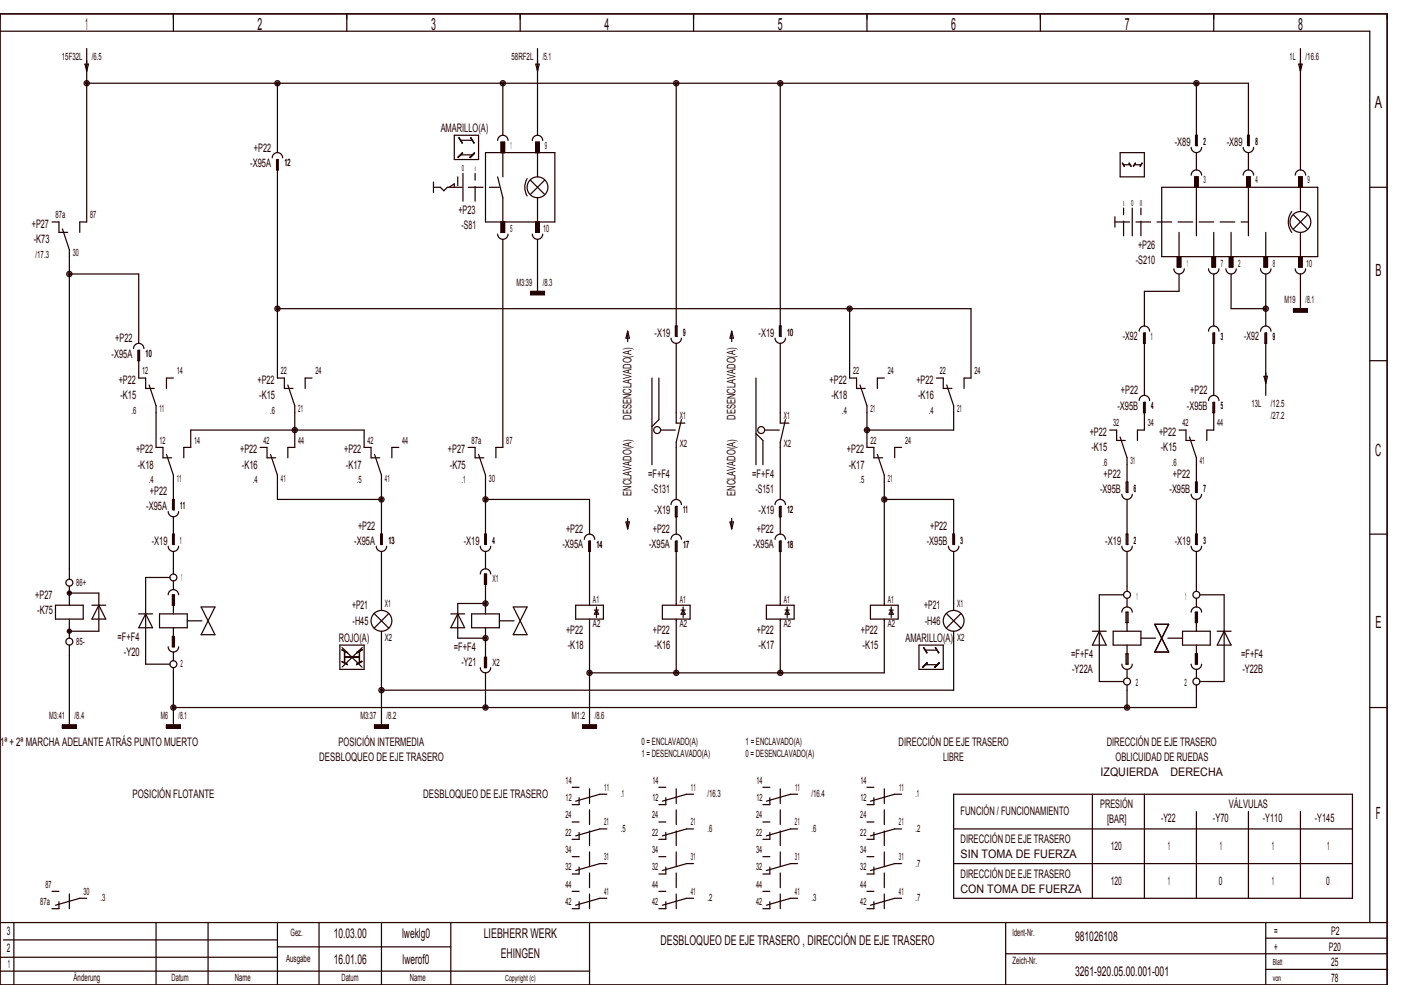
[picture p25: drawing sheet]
<svg xmlns="http://www.w3.org/2000/svg" width="404mm" height="284mm" viewBox="0 0 404 284" stroke-linecap="round" stroke-linejoin="round" font-family="sans-serif">
<defs><g id="words">
<g font-size="4.8" fill="#240000">
<text x="24.6" y="8.6">1</text>
<text x="74.3" y="8.6">2</text>
<text x="124.3" y="8.6">3</text>
<text x="174.3" y="8.6">4</text>
<text x="224.3" y="8.6">5</text>
<text x="274.3" y="8.6">6</text>
<text x="324.3" y="8.6">7</text>
<text x="374.3" y="8.6">8</text>
<text x="396.5" y="31.1">A</text>
<text x="396.7" y="79.6">B</text>
<text x="396.6" y="131.6">C</text>
<text x="396.7" y="181.1">E</text>
<text x="396.8" y="236.1">F</text>
</g>
<g font-size="3.9" fill="#240000">
<text x="96.2" y="270.3">10.03.00</text>
<text x="116" y="270.3">lweklg0</text>
<text x="139.5" y="270.3">LIEBHERR WERK</text>
<text x="190.5" y="272.3">DESBLOQUEO DE EJE TRASERO , DIRECCIÓN DE EJE TRASERO</text>
<text x="310" y="271.3">981026108</text>
<text x="96.2" y="277.8">16.01.06</text>
<text x="116.1" y="277.8">lwerof0</text>
<text x="144.4" y="276.3">EHINGEN</text>
<text x="310" y="281.3">3261­920.05.00.001­001</text>
</g>
<g font-size="3.4" fill="#240000">
<text x="127.1" y="38.1">AMARILLO(A)</text>
<text x="73.2" y="43.7">+P22</text>
<text x="338.7" y="42.1">­X89</text>
<text x="353.7" y="42.1">­X89</text>
<text x="72.2" y="48.1">­X95A</text>
<text x="9.2" y="65.7">+P27</text>
<text x="132.2" y="61.7">+P23</text>
<text x="9.7" y="70.1">­K73</text>
<text x="133.1" y="66.1">­S81</text>
<text x="328.2" y="71.7">+P26</text>
<text x="327.5" y="76.1">­S210</text>
<text x="33.2" y="98.7">+P22</text>
<text x="188.7" y="97.1">­X19</text>
<text x="218.7" y="97.1">­X19</text>
<text x="323.8" y="98.1">­X92</text>
<text x="358.8" y="98.1">­X92</text>
<text x="32.2" y="103.1">­X95A</text>
<text x="34.2" y="110.7">+P22</text>
<text x="74.2" y="110.7">+P22</text>
<text x="239.2" y="110.7">+P22</text>
<text x="264.2" y="110.7">+P22</text>
<text x="323.2" y="113.7">+P22</text>
<text x="343.2" y="113.7">+P22</text>
<text x="34.7" y="115.1">­K15</text>
<text x="74.7" y="115.1">­K15</text>
<text x="239.7" y="115.1">­K18</text>
<text x="264.7" y="115.1">­K16</text>
<text x="322.2" y="118.1">­X95B</text>
<text x="342.2" y="118.1">­X95B</text>
<text x="182.1" y="121" transform="rotate(-90 182.1 121)">DESENCLAVADO(A)</text>
<text x="212.1" y="121" transform="rotate(-90 212.1 121)">DESENCLAVADO(A)</text>
<text x="314.2" y="125.7">+P22</text>
<text x="334.2" y="125.7">+P22</text>
<text x="39.2" y="130.7">+P22</text>
<text x="69.2" y="130.7">+P22</text>
<text x="99.2" y="130.7">+P22</text>
<text x="129.2" y="130.7">+P27</text>
<text x="244.2" y="130.7">+P22</text>
<text x="314.7" y="130.1">­K15</text>
<text x="334.7" y="130.1">­K15</text>
<text x="39.7" y="135.1">­K18</text>
<text x="69.7" y="135.1">­K16</text>
<text x="99.7" y="135.1">­K17</text>
<text x="129.7" y="135.1">­K75</text>
<text x="186.9" y="137.7">=F+F4</text>
<text x="216.9" y="137.7">=F+F4</text>
<text x="244.7" y="135.1">­K17</text>
<text x="318.2" y="137.7">+P22</text>
<text x="338.2" y="137.7">+P22</text>
<text x="43.2" y="142.7">+P22</text>
<text x="182.1" y="142.9" transform="rotate(-90 182.1 142.9)">ENCLAVADO(A)</text>
<text x="187.9" y="142.1">­S131</text>
<text x="212.1" y="142.9" transform="rotate(-90 212.1 142.9)">ENCLAVADO(A)</text>
<text x="217.9" y="142.1">­S151</text>
<text x="317.2" y="142.1">­X95B</text>
<text x="337.2" y="142.1">­X95B</text>
<text x="42.2" y="147.1">­X95A</text>
<text x="188.7" y="148.1">­X19</text>
<text x="218.7" y="148.1">­X19</text>
<text x="103.2" y="152.7">+P22</text>
<text x="163.2" y="153.7">+P22</text>
<text x="188.2" y="153.7">+P22</text>
<text x="218.2" y="153.7">+P22</text>
<text x="268.2" y="152.7">+P22</text>
<text x="43.7" y="157.1">­X19</text>
<text x="102.2" y="157.1">­X95A</text>
<text x="133.7" y="157.1">­X19</text>
<text x="162.2" y="158.1">­X95A</text>
<text x="187.2" y="158.1">­X95A</text>
<text x="217.2" y="158.1">­X95A</text>
<text x="267.2" y="157.1">­X95B</text>
<text x="318.7" y="157.1">­X19</text>
<text x="338.7" y="157.1">­X19</text>
<text x="10.2" y="172.7">+P27</text>
<text x="10.7" y="177.1">­K75</text>
<text x="101.5" y="175.7">+P21</text>
<text x="266.5" y="175.7">+P21</text>
<text x="33.9" y="184.7">=F+F4</text>
<text x="97.7" y="185.1">ROJO(A)</text>
<text x="101.7" y="180.1">­H45</text>
<text x="163.2" y="182.7">+P22</text>
<text x="188.2" y="182.7">+P22</text>
<text x="218.2" y="182.7">+P22</text>
<text x="248.2" y="182.7">+P22</text>
<text x="261.1" y="185.1">AMARILLO(A)</text>
<text x="266.7" y="180.1">­H46</text>
<text x="35.7" y="189.1">­Y20</text>
<text x="130.9" y="187.7">=F+F4</text>
<text x="163.7" y="187.1">­K18</text>
<text x="188.7" y="187.1">­K16</text>
<text x="218.7" y="187.1">­K17</text>
<text x="248.7" y="187.1">­K15</text>
<text x="308.9" y="189.7">=F+F4</text>
<text x="357.9" y="189.7">=F+F4</text>
<text x="133.1" y="192.1">­Y21</text>
<text x="309.2" y="194.1">­Y22A</text>
<text x="358.2" y="194.1">­Y22B</text>
<text x="0" y="215.1">1ª + 2ª MARCHA ADELANTE ATRÁS PUNTO MUERTO</text>
<text x="97.6" y="215.1">POSICIÓN INTERMEDIA</text>
<text x="259.1" y="215.1">DIRECCIÓN DE EJE TRASERO</text>
<text x="319.1" y="215.1">DIRECCIÓN DE EJE TRASERO</text>
<text x="92.1" y="219.4">DESBLOQUEO DE EJE TRASERO</text>
<text x="272" y="219.4">LIBRE</text>
<text x="321.7" y="219.4">OBLICUIDAD DE RUEDAS</text>
<text x="317.4" y="223.6">IZQUIERDA</text>
<text x="337.6" y="223.6">DERECHA</text>
<text x="38.2" y="230.1">POSICIÓN FLOTANTE</text>
<text x="122.1" y="230.1">DESBLOQUEO DE EJE TRASERO</text>
<text x="317.2" y="233.1">PRESIÓN</text>
<text x="354.4" y="233.1">VÁLVULAS</text>
<text x="277" y="235.1">FUNCIÓN / FUNCIONAMIENTO</text>
<text x="319.2" y="237.4">[BAR]</text>
<text x="334.8" y="237.1">­Y22</text>
<text x="349.8" y="237.1">­Y70</text>
<text x="364.2" y="237.1">­Y110</text>
<text x="379.2" y="237.1">­Y145</text>
<text x="277" y="243.1">DIRECCIÓN DE EJE TRASERO</text>
<text x="320.3" y="245.1">120</text>
<text x="336.7" y="245.1">1</text>
<text x="351.7" y="245.1">1</text>
<text x="366.7" y="245.1">1</text>
<text x="382.7" y="245.1">1</text>
<text x="277" y="247.4">SIN TOMA DE FUERZA</text>
<text x="277" y="253.1">DIRECCIÓN DE EJE TRASERO</text>
<text x="277" y="257.4">CON TOMA DE FUERZA</text>
<text x="320.3" y="255.1">120</text>
<text x="336.7" y="255.1">1</text>
<text x="351.5" y="255.1">0</text>
<text x="366.7" y="255.1">1</text>
<text x="382.5" y="255.1">0</text>
<text x="2" y="269.6">3</text>
<text x="367.5" y="269.6">=</text>
<text x="383.8" y="269.6">P2</text>
<text x="2" y="274.6">2</text>
<text x="367.5" y="274.1">+</text>
<text x="383.2" y="274.1">P20</text>
<text x="2.2" y="279.1">1</text>
<text x="383.9" y="278.6">25</text>
<text x="383.9" y="283.1">78</text>
</g>
<g font-size="2.9" fill="#240000">
<text x="17.8" y="17.4">15F32L</text>
<text x="26.5" y="17.4">/6.5</text>
<text x="147.5" y="17.4">58RF2L</text>
<text x="156.5" y="17.4">/5.1</text>
<text x="371.9" y="17.4">1L</text>
<text x="376.5" y="17.4">/16.6</text>
<text x="347" y="41.9">2</text>
<text x="362" y="41.9">8</text>
<text x="82" y="47.9">12</text>
<text x="147.3" y="42.9">1</text>
<text x="157.1" y="42.9">9</text>
<text x="347.1" y="52.9">3</text>
<text x="362.1" y="52.9">4</text>
<text x="377.1" y="52.9">9</text>
<text x="16" y="63">87a</text>
<text x="26" y="63">87</text>
<text x="147.1" y="66.9">5</text>
<text x="156.6" y="66.9">10</text>
<text x="10.3" y="74.3">/17.3</text>
<text x="21" y="73.9">30</text>
<text x="342.3" y="76.9">1</text>
<text x="352.1" y="76.9">7</text>
<text x="357.1" y="76.9">2</text>
<text x="367.1" y="76.9">8</text>
<text x="376.6" y="76.9">10</text>
<text x="148.9" y="82.4">M3:39</text>
<text x="156.5" y="82.4">/8.3</text>
<text x="370.4" y="87.4">M19</text>
<text x="376.5" y="87.4">/8.1</text>
<text x="197" y="96.9">9</text>
<text x="227" y="96.9">10</text>
<text x="332" y="97.9">1</text>
<text x="352" y="97.9">3</text>
<text x="367" y="97.9">9</text>
<text x="41" y="108">12</text>
<text x="42" y="102.9">10</text>
<text x="51" y="108">14</text>
<text x="81" y="108">22</text>
<text x="91" y="108">24</text>
<text x="246" y="108">22</text>
<text x="256" y="108">24</text>
<text x="271" y="108">22</text>
<text x="281" y="108">24</text>
<text x="37.9" y="119.3">.6</text>
<text x="46" y="118.9">11</text>
<text x="77.9" y="119.3">.6</text>
<text x="86" y="118.9">21</text>
<text x="242.9" y="119.3">.4</text>
<text x="251" y="118.9">21</text>
<text x="267.9" y="119.3">.4</text>
<text x="276" y="118.9">21</text>
<text x="332" y="117.9">4</text>
<text x="352" y="117.9">5</text>
<text x="360.9" y="117.4">13L</text>
<text x="366.5" y="117.4">/12.5</text>
<text x="196" y="120.8">X1</text>
<text x="226" y="120.8">X1</text>
<text x="321" y="123">32</text>
<text x="331" y="123">34</text>
<text x="341" y="123">42</text>
<text x="351" y="123">44</text>
<text x="366.5" y="120.9">/27.2</text>
<text x="46" y="128">12</text>
<text x="56" y="128">14</text>
<text x="76" y="128">42</text>
<text x="86" y="128">44</text>
<text x="106" y="128">42</text>
<text x="116" y="128">44</text>
<text x="136" y="128">87a</text>
<text x="146" y="128">87</text>
<text x="196" y="128.9">X2</text>
<text x="226" y="128.9">X2</text>
<text x="251" y="128">22</text>
<text x="261" y="128">24</text>
<text x="317.9" y="134.3">.6</text>
<text x="326" y="133.9">31</text>
<text x="337.9" y="134.3">.6</text>
<text x="346" y="133.9">41</text>
<text x="42.9" y="139.3">.4</text>
<text x="51" y="138.9">11</text>
<text x="72.9" y="139.3">.4</text>
<text x="81" y="138.9">41</text>
<text x="102.9" y="139.3">.5</text>
<text x="111" y="138.9">41</text>
<text x="133.2" y="139.3">.1</text>
<text x="141" y="138.9">30</text>
<text x="247.9" y="139.3">.5</text>
<text x="256" y="138.9">21</text>
<text x="327" y="141.9">6</text>
<text x="347" y="141.9">7</text>
<text x="52" y="146.9">11</text>
<text x="197" y="147.9">11</text>
<text x="227" y="147.9">12</text>
<text x="52" y="156.9">1</text>
<text x="112" y="156.9">13</text>
<text x="142" y="156.9">4</text>
<text x="172" y="157.9">14</text>
<text x="197" y="157.9">17</text>
<text x="227" y="157.9">18</text>
<text x="277" y="156.9">3</text>
<text x="327" y="156.9">2</text>
<text x="347" y="156.9">3</text>
<text x="52.3" y="167.4">1</text>
<text x="142" y="167.9">X1</text>
<text x="22" y="168.9">86+</text>
<text x="171" y="174">A1</text>
<text x="196" y="174">A1</text>
<text x="226" y="174">A1</text>
<text x="256" y="174">A1</text>
<text x="327.8" y="172.9">1</text>
<text x="341.8" y="172.9">1</text>
<text x="111" y="174.9">X1</text>
<text x="276" y="174.9">X1</text>
<text x="22" y="185.9">85­</text>
<text x="111" y="184.9">X2</text>
<text x="171" y="180.8">A2</text>
<text x="196" y="180.8">A2</text>
<text x="226" y="180.8">A2</text>
<text x="256" y="180.8">A2</text>
<text x="276" y="184.9">X2</text>
<text x="142" y="191.9">X2</text>
<text x="52.1" y="192.4">2</text>
<text x="327.6" y="197.9">2</text>
<text x="341.6" y="197.9">2</text>
<text x="14.2" y="207.4">M3:41</text>
<text x="21.5" y="207.4">/8.4</text>
<text x="46.4" y="207.4">M6</text>
<text x="51.5" y="207.4">/8.1</text>
<text x="103.9" y="207.4">M3:37</text>
<text x="111.5" y="207.4">/8.2</text>
<text x="164.9" y="207.4">M1:2</text>
<text x="171.5" y="207.4">/8.6</text>
<text x="185" y="214.9">0 = ENCLAVADO(A)</text>
<text x="215" y="214.9">1 = ENCLAVADO(A)</text>
<text x="185" y="218.3">1 = DESENCLAVADO(A)</text>
<text x="215" y="218.3">0 = DESENCLAVADO(A)</text>
<text x="163.1" y="226">14</text>
<text x="174.3" y="228">11</text>
<text x="188.1" y="226">14</text>
<text x="199.3" y="228">11</text>
<text x="218.1" y="226">14</text>
<text x="229.3" y="228">11</text>
<text x="248.1" y="226">14</text>
<text x="259.3" y="228">11</text>
<text x="163.1" y="231">12</text>
<text x="179" y="229.9">.1</text>
<text x="188.1" y="231">12</text>
<text x="204" y="229.9">/16.3</text>
<text x="218.1" y="231">12</text>
<text x="234" y="229.9">/16.4</text>
<text x="248.1" y="231">12</text>
<text x="264" y="229.9">.1</text>
<text x="163.1" y="236">24</text>
<text x="174.2" y="238">21</text>
<text x="179" y="239.9">.5</text>
<text x="188.1" y="236">24</text>
<text x="199.2" y="238">21</text>
<text x="204" y="239.9">.6</text>
<text x="218.1" y="236">24</text>
<text x="229.2" y="238">21</text>
<text x="234" y="239.9">.6</text>
<text x="248.1" y="236">24</text>
<text x="259.2" y="238">21</text>
<text x="264" y="239.9">.2</text>
<text x="163.1" y="241">22</text>
<text x="163.1" y="246">34</text>
<text x="188.1" y="241">22</text>
<text x="188.1" y="246">34</text>
<text x="218.1" y="241">22</text>
<text x="218.1" y="246">34</text>
<text x="248.1" y="241">22</text>
<text x="248.1" y="246">34</text>
<text x="163.1" y="251">32</text>
<text x="174.2" y="248">31</text>
<text x="188.1" y="251">32</text>
<text x="199.2" y="248">31</text>
<text x="218.1" y="251">32</text>
<text x="229.2" y="248">31</text>
<text x="248.1" y="251">32</text>
<text x="259.2" y="248">31</text>
<text x="264" y="249.9">.7</text>
<text x="13.1" y="256">87</text>
<text x="24.1" y="258">30</text>
<text x="163.1" y="256">44</text>
<text x="174.2" y="258">41</text>
<text x="188.1" y="256">44</text>
<text x="199.2" y="258">41</text>
<text x="218.1" y="256">44</text>
<text x="229.2" y="258">41</text>
<text x="248.1" y="256">44</text>
<text x="259.2" y="258">41</text>
<text x="11.6" y="261">87a</text>
<text x="29" y="259.9">.3</text>
<text x="163.1" y="261">42</text>
<text x="188.1" y="261">42</text>
<text x="204" y="259.9">.2</text>
<text x="218.1" y="261">42</text>
<text x="234" y="259.9">.3</text>
<text x="248.1" y="261">42</text>
<text x="264" y="259.9">.7</text>
<text x="83.8" y="269.9">Gez.</text>
<text x="292" y="269.9">Ident­Nr.</text>
<text x="82.5" y="277.4">Ausgabe</text>
<text x="292" y="277.9">Zeich­Nr.</text>
<text x="21.2" y="282.9">Änderung</text>
<text x="49.5" y="282.9">Datum</text>
<text x="67.7" y="282.9">Name</text>
<text x="98.5" y="282.9">Datum</text>
<text x="118.2" y="282.9">Name</text>
</g>
<g font-size="2.4" fill="#240000">
<text x="133.1" y="49.3">0</text>
<text x="326.1" y="59.3">0</text>
<text x="328.7" y="59.3">II</text>
<text x="367" y="278.3">Blatt</text>
<text x="145.7" y="282.8">Copyright (c)</text>
<text x="367" y="282.8">von</text>
</g>
<text font-size="2" fill="#240000" x="323.9" y="59.4">I</text>
<text font-size="1.8" fill="#240000" x="136.9" y="49.3">I</text>
</g></defs>
<g fill="none" stroke="#240000" stroke-width=".35">
<path d="M0 4h400v280h-400zM0 9h395v257M24.5 18.5h1l-.5 2zM25 14v50h-2v3M50 4v5M100 4v5M150 4v5M154.5 18.5h1l-.5 2zM155 14v25M200 4v5M250 4v5M300 4v5"/>
<path d="M350 4v5M374.5 18.5h1l-.5 2zM375 14v35M25 24h335v18h.2v-3h-.4v3M80 24v20M131 39h7v7h-7zM132.3 39.8l.9 1.5zM135.7 39.8l.9 1.5zM145 24v15M195 24v73h.3v-3h-.6v3M225 24v73h.2v-3h-.5v3M345 24v18h.2v-3h-.5v3"/>
<path d="M78.5 45.5a1.5 1.5 0 0 1 1.5-1.5 1.5 1.5 0 0 1 1.5 1.5M79.8 46v3h.4v-3h-.2v63h2v3h2.5M125 52.5v3M129.5 54l1.5-1v1M132 51v2.5M132.1 45.3l1.2-1.2zM132.9 40.5h3.2M132.9 44.7h3.3M133.5 50v8M135.5 45.3l1.3-1.2zM140 44h20v20h-20zM143.5 40.5a1.5 1.5 0 0 1 1.5-1.5 1.5 1.5 0 0 1 1.5 1.5"/>
<path d="M143.5 51l1.5 6v7M144.5 44v-3h1v3M145 44v7M152 51.5a5 5 0 0 0 0 5M153 52l4 4M153.5 40.5a1.5 1.5 0 0 1 1.5-1.5 1.5 1.5 0 0 1 1.5 1.5M154.5 44v-3h1v3M155 44v7M155 57v7M157 52l-4 4M323 44h7v7h-7zM323.7 47.1l.5 .8z"/>
<path d="M324 47.5h1.9M325.6 47.1l.6 .8zM327.1 47.5h1.9M327.4 47l-.6 .9zM329.3 47l-.5 .9zM335 54h45v20h-45zM343.5 50.5a1.5 1.5 0 0 1 1.5-1.5 1.5 1.5 0 0 1 1.5 1.5M343.5 42.5a1.5 1.5 0 0 0 1.5 1.5 1.5 1.5 0 0 0 1.5-1.5M344.5 54v-3h1v3M345 44v5M345 54v14M358.5 50.5a1.5 1.5 0 0 1 1.5-1.5 1.5 1.5 0 0 1 1.5 1.5"/>
<path d="M358.5 42.5a1.5 1.5 0 0 0 1.5 1.5 1.5 1.5 0 0 0 1.5-1.5M359.5 54v-3h1v3M360 44v5M360 54v14M373.5 50.5a1.5 1.5 0 0 1 1.5-1.5 1.5 1.5 0 0 1 1.5 1.5M374.5 54v-3h1v3M375 54v7M395 54h5M15 64h2v3h2.5M18 66l2 6v95M20 79h20v20M143.5 67.5a1.5 1.5 0 0 0 1.5 1.5 1.5 1.5 0 0 0 1.5-1.5"/>
<path d="M144.5 64v3h1v-3M145 69v60h-2v3M153.5 67.5a1.5 1.5 0 0 0 1.5 1.5 1.5 1.5 0 0 0 1.5-1.5M154.5 64v3h1v-3M155 69v15M321.5 62.5v3M326.5 60v8M338.5 77.5a1.5 1.5 0 0 0 1.5 1.5 1.5 1.5 0 0 0 1.5-1.5M339.5 74v3h1v-3M340 67v7M340 79v5h-10v10M348.5 77.5a1.5 1.5 0 0 0 1.5 1.5 1.5 1.5 0 0 0 1.5-1.5"/>
<path d="M349.5 74v3h1v-3M350 67v7M350 79v15M353.5 77.5a1.5 1.5 0 0 0 1.5 1.5 1.5 1.5 0 0 0 1.5-1.5M354.5 74v3h1v-3M355 67v7M355 79v10h10M363.5 77.5a1.5 1.5 0 0 0 1.5 1.5 1.5 1.5 0 0 0 1.5-1.5M364.5 74v3h1v-3M365 67v7M365 79v15M372.5 61a5 5 0 0 0 0 6"/>
<path d="M373 62l4 4M373.5 77.5a1.5 1.5 0 0 0 1.5 1.5 1.5 1.5 0 0 0 1.5-1.5M374.5 74v3h1v-3M375 67v7M375 79v10M377 62l-4 4M80 89h200v20h-2v3M153 84h4v1h-4zM153 84.9h4M153 84.8h4M153 84.7h4M153 84.6h4"/>
<path d="M153 84.5h4M153 84.4h4M153 84.3h4M153 84.2h4M153 84.1h4M181 95.5v3M181 95.5l.5 2h-1zM193.5 97.5a1.5 1.5 0 0 0 1.5 1.5 1.5 1.5 0 0 0 1.5-1.5M195 99v23h2.5M211 95.5l.5 2h-1zM211 95.5v3M223.5 97.5a1.5 1.5 0 0 0 1.5 1.5 1.5 1.5 0 0 0 1.5-1.5"/>
<path d="M225 99v23h2.5M245 89v20h2v3h2.5M328.5 95.5a1.5 1.5 0 0 1 1.5-1.5 1.5 1.5 0 0 1 1.5 1.5M329.8 96v3h.4v-3h-.2v18M348.5 95.5a1.5 1.5 0 0 1 1.5-1.5 1.5 1.5 0 0 1 1.5 1.5M349.7 96v3h.5v-3h-.2v18M363.5 95.5a1.5 1.5 0 0 1 1.5-1.5 1.5 1.5 0 0 1 1.5 1.5M364.8 96v3h.4v-3h-.2v18M373 89h4v1h-4zM373 89.9h4M373 89.8h4M373 89.7h4"/>
<path d="M373 89.6h4M373 89.5h4M373 89.4h4M373 89.3h4M373 89.2h4M373 89.1h4M38.5 100.5a1.5 1.5 0 0 1 1.5-1.5 1.5 1.5 0 0 1 1.5 1.5M39.8 101v3h.5v-3h-.3v8h2v3h2.5M43 111l2 6v12h2v3h2.5M50 109h-2v3M83 111l2 6v12h-2v3M90 109h-2v3"/>
<path d="M188 109v25M190 109v12l-2 2M218 109v25M248 111l2 6v12h2v3h2.5M255 109h-2v3M270 109h2v3h2.5M273 111l2 6v7h-25M328.5 115.5a1.5 1.5 0 0 1 1.5-1.5 1.5 1.5 0 0 1 1.5 1.5M329.8 116v3h.4v-3h-.2v8h-2v3M348.5 115.5a1.5 1.5 0 0 1 1.5-1.5 1.5 1.5 0 0 1 1.5 1.5M349.7 116v3h.5v-3h-.2v8h-2v3M364.5 108.5h1l-.5 2z"/>
<path d="M395 104h5M48 131l2 6v10h.2v-3h-.5v3M53 132v-3h2v-5h50v5h2v3h2.5M75 129h2v3h2.5M78 131l2 6v7h30M108 131l2 6v20h.3v-3h-.5v3M115 129h-2v3M135 129h2v3h2.5M138 131l2 6v20h.3v-3h-.6v3M196.5 121l-1.5 6.5v16.5M218 125l2 2v7M226.5 121l-1.5 6.5v16.5"/>
<path d="M253 131l2 6v37.5M260 129h-2v3M320 124h2v3h2.5M323 126l2 6v10h.3v-3h-.5v3M340 124h2v3h2.5M343 126l2 6v10h.2v-3h-.5v3M48.5 157.5a1.5 1.5 0 0 0 1.5 1.5 1.5 1.5 0 0 0 1.5-1.5M48.5 147.5a1.5 1.5 0 0 0 1.5 1.5 1.5 1.5 0 0 0 1.5-1.5M50 149v8h.2v-3h-.5v3M50 159v6.5M108.5 157.5a1.5 1.5 0 0 0 1.5 1.5 1.5 1.5 0 0 0 1.5-1.5M110 159v17"/>
<path d="M138.5 157.5a1.5 1.5 0 0 0 1.5 1.5 1.5 1.5 0 0 0 1.5-1.5M140 144h30v10M140 159v5M168.5 155.5a1.5 1.5 0 0 1 1.5-1.5 1.5 1.5 0 0 1 1.5 1.5M169.7 156v3h.5v-3h-.2v18.5M180.5 150.5h1l-.5 2zM181 149.5v3M193.5 145.5a1.5 1.5 0 0 1 1.5-1.5 1.5 1.5 0 0 1 1.5 1.5M193.5 155.5a1.5 1.5 0 0 1 1.5-1.5 1.5 1.5 0 0 1 1.5 1.5M194.7 146v3h.6v-3h-.3v8M194.7 156v3h.6v-3h-.3v18.5M210.5 150.5h1l-.5 2z"/>
<path d="M211 149.5v3M223.5 145.5a1.5 1.5 0 0 1 1.5-1.5 1.5 1.5 0 0 1 1.5 1.5M223.5 155.5a1.5 1.5 0 0 1 1.5-1.5 1.5 1.5 0 0 1 1.5 1.5M224.7 146v3h.5v-3h-.2v8M224.7 156v3h.5v-3h-.2v18.5M255 144h20v13h.2v-3h-.4v3M273.5 157.5a1.5 1.5 0 0 0 1.5 1.5 1.5 1.5 0 0 0 1.5-1.5M275 159v17M323.5 157.5a1.5 1.5 0 0 0 1.5 1.5 1.5 1.5 0 0 0 1.5-1.5M323.5 142.5a1.5 1.5 0 0 0 1.5 1.5 1.5 1.5 0 0 0 1.5-1.5M325 144v13h.3v-3h-.5v3M325 159v11.5"/>
<path d="M343.5 157.5a1.5 1.5 0 0 0 1.5 1.5 1.5 1.5 0 0 0 1.5-1.5M343.5 142.5a1.5 1.5 0 0 0 1.5 1.5 1.5 1.5 0 0 0 1.5-1.5M345 144v13h.2v-3h-.5v3M345 159v11.5M395 154h5M16 174.5h8v4h-8zM20 169v5.5M20 178.5v5.5M20 171h8.5v11h-8.5M26.5 174.5h4M28.5 174.5l2 4h-4zM40 177h4"/>
<path d="M42 177l2 4h-4zM46 177h8v4h-8zM48.5 171.5a1.5 1.5 0 0 1 1.5-1.5 1.5 1.5 0 0 1 1.5 1.5M49 166.5h-7v25h7M49.7 171.5h.6v3h-.6zM50 167.5v2.5M50 171.5v5.5M58 175h4l-4 8h4zM107.9 176.9l4.2 4.2M112.1 176.9l-4.2 4.2M130 177h4M132 177l2 4h-4z"/>
<path d="M136 177h8v4h-8zM138.5 165.5a1.5 1.5 0 0 1 1.5-1.5 1.5 1.5 0 0 1 1.5 1.5M139.7 165.5h.6v3h-.6zM140 165.5v11.5M140 174h-8v10h8M148 175h4l-4 8h4zM166 174.5h8v4h-8zM170 178.5v30.5M171.4 175.9h1.2M172 175.9l.6 1.2h-1.2zM172 175v3M191 174.5h8v4h-8z"/>
<path d="M195 178.5v15.5M196.4 175.9h1.2M197 175v3M197 175.9l.6 1.2h-1.2zM221 174.5h8v4h-8zM225 178.5v15.5M226.4 175.9h1.2M227 175.9l.6 1.2h-1.2zM227 175v3M251 174.5h8v4h-8zM255 178.5v15.5h-85M256.4 175.9h1.2"/>
<path d="M257 175.9l.6 1.2h-1.2zM257 175v3M272.9 176.9l4.2 4.2M277.1 176.9l-4.2 4.2M323.5 176.5a1.5 1.5 0 0 1 1.5-1.5 1.5 1.5 0 0 1 1.5 1.5M324 171.5h-7v25h7M324.7 176.5h.6v3h-.6zM325 172.5v2.5M325 176.5v5.5M343.5 176.5a1.5 1.5 0 0 1 1.5-1.5 1.5 1.5 0 0 1 1.5 1.5M344.7 176.5h.6v3h-.6zM345 172.5v2.5"/>
<path d="M345 176.5v5.5M346 171.5h7v25h-7M20 186v23M48.5 186.5a1.5 1.5 0 0 0 1.5 1.5 1.5 1.5 0 0 0 1.5-1.5M49.7 183.5h.6v3h-.6zM50 181v5.5M50 188v2.5M50 192.5v16.5M98 186h7v7h-7zM98.6 186.7l5.8 5.7M98.7 190.7l1.5 1zM98.7 187.3l1.5 1z"/>
<path d="M99.3 187.8v3.2M99.4 189.5h4.2M99.4 187.8v3.3M99.4 189.4h4.2M102.8 191.5l1.5-.8zM102.8 188.1l1.6-.7zM103.6 187.8v3.3M103.7 187.8v3.2M104.5 186.7l-5.8 5.6M110 182v27M138.5 192.5a1.5 1.5 0 0 0 1.5 1.5 1.5 1.5 0 0 0 1.5-1.5M139.7 189.5h.6v3h-.6z"/>
<path d="M140 181v11.5M140 194v10M265 186h7v7h-7zM266.1 192.3l1.2-1.2zM266.3 186.8l.9 1.5zM266.9 187.5h3.2M266.9 191.7h3.3M269.5 192.3l1.3-1.2zM269.7 186.8l.9 1.5zM275 182v17h-165M315 182h4M317 182l2 4h-4z"/>
<path d="M321 182h8v4h-8zM323.5 191.5a1.5 1.5 0 0 0 1.5 1.5 1.5 1.5 0 0 0 1.5-1.5M324.7 188.5h.6v3h-.6zM325 186v5.5M325 193v2.5M325 197.5v6.5M333 180h4l-4 8h4zM341 182h8v4h-8zM343.5 191.5a1.5 1.5 0 0 0 1.5 1.5 1.5 1.5 0 0 0 1.5-1.5M344.7 188.5h.6v3h-.6zM345 186v5.5M345 193v2.5"/>
<path d="M345 197.5v6.5h-295M351 182h4M353 182l2 4h-4zM18 209h4v1h-4zM18 209.9h4M18 209.8h4M18 209.7h4M18 209.6h4M18 209.5h4M18 209.4h4M18 209.3h4M18 209.2h4"/>
<path d="M18 209.1h4M48 209h4v1h-4zM48 209.9h4M48 209.8h4M48 209.7h4M48 209.6h4M48 209.5h4M48 209.4h4M48 209.3h4M48 209.2h4M48 209.1h4M108 209h4v1h-4z"/>
<path d="M108 209.9h4M108 209.8h4M108 209.7h4M108 209.6h4M108 209.5h4M108 209.4h4M108 209.3h4M108 209.2h4M108 209.1h4M168 209h4v1h-4zM168 209.9h4M168 209.8h4"/>
<path d="M168 209.7h4M168 209.6h4M168 209.5h4M168 209.4h4M168 209.3h4M168 209.2h4M168 209.1h4M395 204h5M165 237h2M165 227h2M167 230v2h-2M175 239h-2l-7 2"/>
<path d="M175 229h-2l-7 2M190 237h2M190 227h2M192 230v2h-2M200 239h-2l-7 2M200 229h-2l-7 2M220 237h2M220 227h2M222 230v2h-2M230 239h-2l-7 2M230 229h-2l-7 2M250 237h2"/>
<path d="M250 227h2M252 230v2h-2M260 239h-2l-7 2M260 229h-2l-7 2M275 229h115v30h-115zM275 239h115M315 229v30M330 229v30M345 234v25M360 234v25M375 234v25M15 257h2"/>
<path d="M25 259h-2l-7 2M165 257h2M165 247h2M167 240v2h-2M167 250v2h-2M175 259h-2l-7 2M175 249h-2l-7 2M190 257h2M190 247h2M192 250v2h-2M192 240v2h-2M200 259h-2l-7 2"/>
<path d="M200 249h-2l-7 2M220 257h2M220 247h2M222 250v2h-2M222 240v2h-2M230 259h-2l-7 2M230 249h-2l-7 2M250 257h2M250 247h2M252 240v2h-2M252 250v2h-2M260 259h-2l-7 2"/>
<path d="M260 249h-2l-7 2M275 249h115M0 276h80M0 266h400M1 271h79M4 266v18M17 260v2h-2M45 266v18M60 266v18M80 266v18M80 273h50M92 266v18"/>
<path d="M110 266v18M130 266v18M167 260v2h-2M170 266v18M192 260v2h-2M222 260v2h-2M252 260v2h-2M290 266v18M290 275h110M365 266v18M365 279.5h35M365 270.5h35"/>
<path d="M0 280h170"/>
<circle cx="25" cy="24" r=".75"/>
<circle cx="25" cy="24" r=".38"/>
<circle cx="80" cy="24" r=".75"/>
<circle cx="80" cy="24" r=".38"/>
<circle cx="145" cy="24" r=".75"/>
<circle cx="145" cy="24" r=".38"/>
<circle cx="195" cy="24" r=".75"/>
<circle cx="195" cy="24" r=".38"/>
<circle cx="225" cy="24" r=".75"/>
<circle cx="225" cy="24" r=".38"/>
<circle cx="345" cy="24" r=".75"/>
<circle cx="345" cy="24" r=".38"/>
<circle cx="155" cy="54" r="3"/>
<circle cx="20" cy="79" r=".75"/>
<circle cx="20" cy="79" r=".38"/>
<circle cx="375" cy="64" r="3"/>
<circle cx="80" cy="89" r=".75"/>
<circle cx="80" cy="89" r=".38"/>
<circle cx="245" cy="89" r=".75"/>
<circle cx="245" cy="89" r=".38"/>
<circle cx="365" cy="89" r=".75"/>
<circle cx="365" cy="89" r=".38"/>
<circle cx="85" cy="124" r=".75"/>
<circle cx="85" cy="124" r=".38"/>
<circle cx="189.5" cy="124" r="1"/>
<circle cx="219.5" cy="124" r="1"/>
<circle cx="250" cy="124" r=".75"/>
<circle cx="250" cy="124" r=".38"/>
<circle cx="110" cy="144" r=".75"/>
<circle cx="110" cy="144" r=".38"/>
<circle cx="140" cy="144" r=".75"/>
<circle cx="140" cy="144" r=".38"/>
<circle cx="255" cy="144" r=".75"/>
<circle cx="255" cy="144" r=".38"/>
<circle cx="20" cy="168" r="1"/>
<circle cx="20" cy="171" r=".6"/>
<circle cx="20" cy="171" r=".3"/>
<circle cx="50" cy="166.5" r="1"/>
<circle cx="110" cy="179" r="3"/>
<circle cx="140" cy="174" r=".75"/>
<circle cx="140" cy="174" r=".38"/>
<circle cx="275" cy="179" r="3"/>
<circle cx="325" cy="171.5" r="1"/>
<circle cx="345" cy="171.5" r="1"/>
<circle cx="20" cy="185" r="1"/>
<circle cx="20" cy="182" r=".6"/>
<circle cx="20" cy="182" r=".3"/>
<circle cx="50" cy="191.5" r="1"/>
<circle cx="110" cy="199" r=".75"/>
<circle cx="110" cy="199" r=".38"/>
<circle cx="140" cy="184" r=".75"/>
<circle cx="140" cy="184" r=".38"/>
<circle cx="170" cy="194" r=".75"/>
<circle cx="170" cy="194" r=".38"/>
<circle cx="195" cy="194" r=".75"/>
<circle cx="195" cy="194" r=".38"/>
<circle cx="225" cy="194" r=".75"/>
<circle cx="225" cy="194" r=".38"/>
<circle cx="325" cy="196.5" r="1"/>
<circle cx="345" cy="196.5" r="1"/>
<circle cx="50" cy="204" r=".75"/>
<circle cx="50" cy="204" r=".38"/>
<circle cx="140" cy="204" r=".75"/>
<circle cx="140" cy="204" r=".38"/>
<circle cx="325" cy="204" r=".75"/>
<circle cx="325" cy="204" r=".38"/>
</g>
<g fill="none" stroke="#240000" stroke-width=".35" stroke-dasharray="4.2 1.8">
<path d="M125 54h2M127 54l1 1M128 55l1-1M129 54h15M137 58v-8M321.5 64h38.5M324 68v-8M329 68v-8M190.5 124h5M220.5 124h5M54 179h6M144 179h6"/>
<path d="M329 184h6M341 184h-6M20 262v-6M170 262v-36M195 262v-36M225 262v-36M255 262v-36"/>
</g>
<g fill="#240000" stroke="#240000" stroke-width=".35">
<path d="M344.5 51h1v3h-1z"/>
<path d="M354.5 74h1v3h-1z"/>
<path d="M339.5 74h1v3h-1z"/>
<path d="M364.5 74h1v3h-1z"/>
<path d="M359.5 51h1v3h-1z"/>
<path d="M374.5 51h1v3h-1z"/>
<path d="M374.5 74h1v3h-1z"/>
<path d="M349.5 74h1v3h-1z"/>
<path d="M144.5 41h1v3h-1z"/>
<path d="M154.5 41h1v3h-1z"/>
<path d="M154.5 64h1v3h-1z"/>
<path d="M144.5 64h1v3h-1z"/>
</g>
<use href="#words"/>
</svg>
